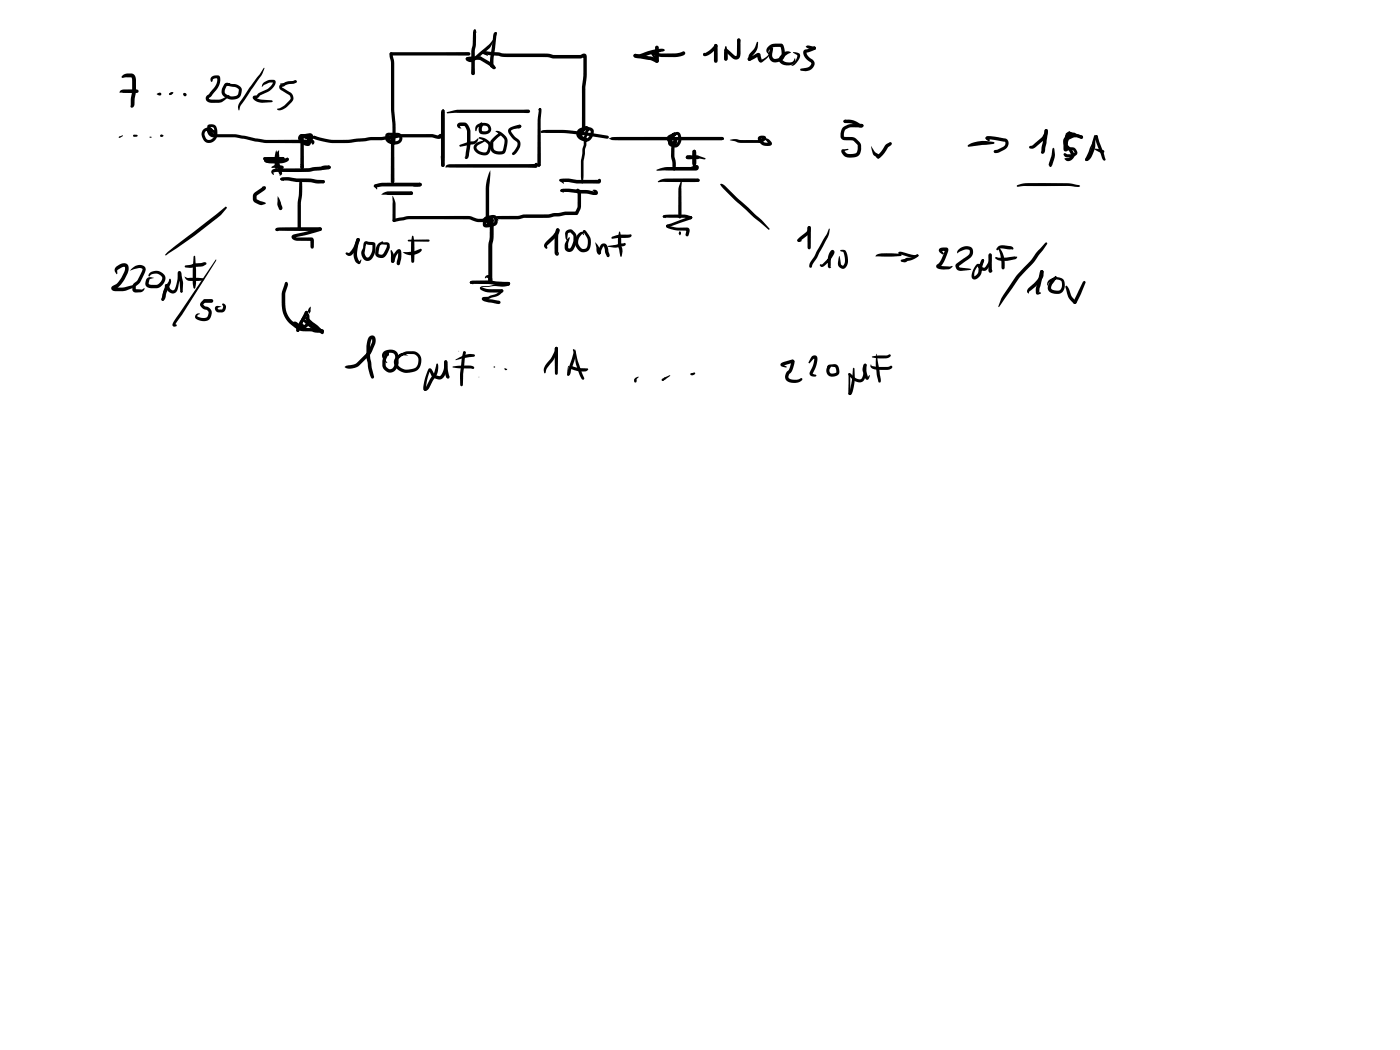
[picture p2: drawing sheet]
<svg xmlns="http://www.w3.org/2000/svg" width="285mm" height="214mm" viewBox="0 0 285 214" stroke-linecap="round" stroke-linejoin="round" font-family="sans-serif">
<g fill="#000">
<path d="M24.5 18.5l.6-.3h2.8l.2 .1 .1 .3-.1 .2-.2 .1h-3.5zM24.9 15.4a1.85 1.85 0 0 1 2.6 0l.2 .8v2.3l-.4 3a.42 .42 0 0 1-.3 .3 .42 .42 0 0 1-.5-.2l.4-3.1v-2.5l-.2-.3-1.8 .2-.2-.3zM31.9 19.1l.7-.3 .3 .4a.54 .54 0 0 1-1-.1zM43 15.7l.8-.3a.72 .72 0 0 1 .8 0 .72 .72 0 0 1 .3 .8 4.3 4.3 0 0 1-1.6 3l-.7 .8v.1l.5 .2h1.7l1.8-1 .1 .2a2.82 2.82 0 0 1-2.2 1.4h-1.4a.95 .95 0 0 1-1.2-.7 .95 .95 0 0 1 .7-1.1l1.3-1.6 .3-.9v-.8l.2 .1-1 .2-.3 .6-.3-.5zM45.8 17.1l.5-.3 1.2 .6h-1.3l-.4 .8a.89 .89 0 0 0 .8 1.3 1.49 1.49 0 0 0 1.9-.4l.1-.8-.3-.4-2.1-.5-.3 .1a.28 .28 0 0 1-.1-.4 .28 .28 0 0 1 .4-.1l.8 .1a2.21 2.21 0 0 1 2.2 .9l-.1 1.2a2.07 2.07 0 0 1-3.1 .7 1.56 1.56 0 0 1-.4-2.6zM53.7 16.8l1.3-.5a.82 .82 0 0 1 1.1 .4 2.85 2.85 0 0 1-2 2.2l-1.1 .5-.5 .5-.6 .1 .1-.2 .8 .4 2.6 .2 .2 .2-.2 .2-2 .1a1.89 1.89 0 0 1-2-1.1 .66 .66 0 0 1 .8-.4l.6-.5 1.4-.7a2.4 2.4 0 0 0 1.4-1.5l.1 .1-1 .1-1 .4-.4 .4 .1-.4zM57 17l3.2-.7a.35 .35 0 0 1 .1 .5 .35 .35 0 0 1-.4 .2l-2 .3-.8-.1zM57 17.3l1.4-.7 1.9-.2 .1 .2v.2l-.7 .2a2.39 2.39 0 0 0-2 .6l-.3 .1 1.5 1a1.32 1.32 0 0 1 .5 2.1l-1 1a2.27 2.27 0 0 1-1.7 .7l-.3-.3 1.3-.6 1.3-1.2a.67 .67 0 0 0-.1-1l-1.9-1.2-.2-.5zM79.4 10.7l16-.1 .3 .1 .1 .3-.1 .2-.3 .1h-15.8l-.2-.1zM94.9 11.8l.3-.2 .2 .1 .1 .4-.4 .2-.2-.1zM95 11.7l.6-.2h2.2l.3 .3-.3 .4-2.6 .1-.4-.3zM96.1 13.5l.2-.2 .2 .2 .2 1.4-.1 .3-.3 .1-.2-.1-.1-.3z"/>
<path d="M96.5 6.1a.23 .23 0 0 1 .2-.1 .23 .23 0 0 1 .2 .2v2.9l-.2 1.4v4.4l-.1 .3-.3 .1-.2-.1-.1-.3v-2.9a6.2 6.2 0 0 1 .2-2.7l.1-2.7zM96.5 6.1h.3l.2 .6-.4-.3zM97.5 11.6l.4-.1 2.3 1.4 .6 .6v.5h-.5l-.8-.8-1.9-1.1-.2-.3zM98.1 10.4h.4l3 .3 1.2 .2h8.7l1.4 .3h5.4h-.1l.9-.3a.6 .6 0 0 1 .5 .7 26 26 0 0 1-.3 6.1v8.8l-.1 .2-.3 .1-.2-.1-.1-.2v-8.8a25.4 25.4 0 0 0 .3-6.2l.2 .1-.9 .3h-5.5l-1.2-.3h-8.8l-4.3-.6-.2-.1zM98.1 10.4h.4l.8 .9-1.1-.4-.2-.2zM99.9 12.4l.2-.1 .2 .1 .1 1-.3 .4-.3-.4zM100.3 13.3l.1-.2 .2 .1 .3 .5-.1 .3h-.4zM94.9 11.8l.2-.1 .4 .2 .3 .1 .5-.2 3.2-2.7 1.2-1.3a5.4 5.4 0 0 1-2.6 3.3l-1.4 1.2a1.19 1.19 0 0 1-1.9-.3zM100.8 6.6h.2l.1 .3-.3 .1zM100.8 6.6l.3 .1-.1 .8zM100.6 6.7l.3-.2 .3 .3-.2 .2h.1l-.6 5.8a.78 .78 0 0 1-.4 1 .78 .78 0 0 1-.3-1l.6-5.6zM129.1 11.1l.4-.1 3.1 .5 1.3 .6 .2 .3-.1 .3-.3 .1-1.3-.6-3.1-.5-.2-.1z"/>
<path d="M132.6 10.5h.3a10.2 10.2 0 0 0 4.6 .4l1.2-.3a.57 .57 0 0 1 .8 .2 1.44 1.44 0 0 1-1.5 .8h-.5a8.3 8.3 0 0 1-4.7-.5l-.3-.3zM133.5 9.4l.2-.1 .4 .3v2.8l-.1 .3-.3 .1-.2-.1-.1-.3zM132.5 10.6h.2l.3 .2 .9 1.2 .2 .3-.1 .2-.3 .1-.3-.1-.9-1.6zM133.5 9.4h.5l.1 .3v2.6l-.4 .3-.2-.1-.1-.2zM134.9 10.1l.3-.1 .1 .3-.4 .1zM134.9 10h.3v.4h-.3zM129.1 11.1l.2-.1 .4 .1-.2-.1 .6 .1a12.2 12.2 0 0 1 5-1.1l.2 .2-.2 .2-2.7 .7-2.1 .7-1.2-.1-.1-.4zM143.2 11l.4-.1h-.1l1-.7 .9-.9 .1-.3 .2-.1a.59 .59 0 0 1 .4 .6 .59 .59 0 0 1-.4 .5 2.73 2.73 0 0 1-2.4 1.4l-.2-.3zM143.2 10.8h.4v.5l-.2 .1-.3-.2zM145.5 9h.5l.1 .3v3.1l-.1 .3-.3 .1-.2-.1-.1-.3zM147.5 10.1l.3-.2 .3 .3v1.8l-.3 .4-.4-.4zM147.6 10h.5l1.4 1.2 .4 .2 .2-3.2 .3-.4 .4 .4v2.7a.97 .97 0 0 1-1 1.2l-.6-.2-1.5-1.4h.1l-.2-.1z"/>
<path d="M147.6 9.5l.2-.1a4.7 4.7 0 0 1 .2 2.9l-.2 .1a.72 .72 0 0 1-.4-1zM150.2 7.9l.2-.1 .4 .4-.2 .6-.2 .2-.2-.2-.1-.6zM152.3 11.8l1.8-.9a.59 .59 0 0 1 .7 0 .59 .59 0 0 1 .1 .7l.2 .5h-.1l.8-.4a2.29 2.29 0 0 0 1-1.4l.2-.6 .4 .1v.2l-.6 .9a3.4 3.4 0 0 1-2 1.8l-.4-.4-.2-1 .2 .2-1.7 .9-.4-.1zM154.1 8.6l.1-.1 .2 .1-.3 1.6-.9 1.2-.3 .8-.3 .2-.3-.1-.1-.3 .3-.8 1.1-1.4zM156.5 9.4a1.82 1.82 0 0 1 1.4-.5h1.1a.85 .85 0 0 1 .7 .8 2.25 2.25 0 0 1-.3 2.4 1.71 1.71 0 0 1-2.7 0l-.2-1.1a1.38 1.38 0 0 1 .6-1.4l.3 .3-.1 .9a.86 .86 0 0 0 .4 1.2 1.13 1.13 0 0 0 1.4-.9l-.2-1.6h.1l-1.4 .1-.5 .2-.6 .5 .1 .7a.82 .82 0 0 1-.3-1.4zM159.1 11.2a1.26 1.26 0 0 1 1.9-.5 3.3 3.3 0 0 0-1.7 1.4v.1a1.62 1.62 0 0 0 1.6 .5 1.01 1.01 0 0 0 .9-.8 1.01 1.01 0 0 1-1 1.4 1.66 1.66 0 0 1-2.3-1.3zM161.5 10.6h.5a.79 .79 0 0 1 .9 .5 .79 .79 0 0 1-.2 .9 2.48 2.48 0 0 1-1.3 1.4h-.2v-.2l.7-.7 .4-1.1zM164 9.5l.5-.2 1 .2a.41 .41 0 0 1 .5 .1 .41 .41 0 0 1 0 .4l-.8 .1zM163.7 10.2l2.1-.7 .3 .3a2.09 2.09 0 0 1-1.8 .9l-.1-.1a1.62 1.62 0 0 0 .9 1.3l.3 .2a1.31 1.31 0 0 1 .4 1.4 1.31 1.31 0 0 1-1.2 .9l-.6 .1-.9-.1-.2-.2 .2-.2 1.1-.2 .6-.3a.49 .49 0 0 0 .2-.8 1.94 1.94 0 0 1-1.3-2.5zM27.1 27.5l.8-.1 .2 .2-.2 .2-.6 .1-.2-.3zM42.3 25.5a1.39 1.39 0 0 1 1.9 .5 1.39 1.39 0 0 1-.6 1.9 1.16 1.16 0 0 1-1.2-.5 1.16 1.16 0 0 1 .1-1.4l.6 .1-.3 .3v.4l.2 .3 .4 .2a.58 .58 0 0 0 .2-.9l-.1-.4-.8-.1 .1-.1v.6a1.38 1.38 0 0 0 1.6 .9h.4a13.5 13.5 0 0 1 4.7 .3l4.7 .9 9.4-.1a.47 .47 0 0 1 .4 .5 .47 .47 0 0 1-.4 .5l-.1-.4 .1 .2-9.6-.1-4.7-.9a13.6 13.6 0 0 0-4.9-.2 1.88 1.88 0 0 1-2.2-2.4zM41.4 26.4a1.35 1.35 0 0 1 1.8-.2l.2 .3-.7-.1-.4 .2a.78 .78 0 0 0-.5 1.2 .99 .99 0 0 0 1.1 .6 .99 .99 0 0 0 .8-1.1l-.1-.2a1.8 1.8 0 0 1-1.5-.5l.3-.3 .4 .1a1.15 1.15 0 0 1 1.4 .7 1.62 1.62 0 0 1-.8 1.8 1.62 1.62 0 0 1-2-.4l-.4-1.2z"/>
<path d="M53.7 13.8l.1 .1-.6 1.5-4.2 6.1-.3 .9h-.1l-.1-.7 .2-.7zM51.8 39.2l1.7-1.2 .1 .3 .2 .1-.3-.1a.38 .38 0 0 1 .2-.4 .38 .38 0 0 1 .5 .3 .38 .38 0 0 1-.2 .4l-1.7 1.2-.1 .7 1.8 .7 .1 .2-.8 .4-1.3-.5a1.35 1.35 0 0 1-.2-2.1zM53.7 32.1l3.9-.1 .3 .1v.2l-.1 .3-.2 .1-3.7-.1-.2-.1zM53.8 32.5h3.3l1.4-.4a.54 .54 0 0 1 .2 .7 .54 .54 0 0 1-.6 .3l-1 .2h-1.2a3.2 3.2 0 0 1-2-.3l-.2-.3zM53.7 32.1h.4l.5 .9-.9-.5zM55.3 33.9l.6-.3 .7-.1 1.1 .3 .1 .3a.84 .84 0 0 1-1.4 .1h-1l-.2-.1zM55.4 34.6l1-.3 6.5-.1 3.3-.5h.8l.3 .4-.1 .2-.3 .2-4 .5-7.2 .1v.5l-.5-.5zM56.2 30.6a7.7 7.7 0 0 1 .3 3.7h-.5l-.1-.8a6.6 6.6 0 0 1 .3-2.9zM56.5 39.9l.9 2.1a.46 .46 0 0 1 0 .6 .46 .46 0 0 1-.5 .1 3.5 3.5 0 0 1-.4-2.1zM56.6 30.8l.2-.2v.3a11.8 11.8 0 0 0 .6 4.5v.1a.3 .3 0 0 1-.4 .2 .3 .3 0 0 1-.2-.3 5.9 5.9 0 0 1-.2-4.6zM57.2 36.3h.3l.1 .2-.3 .2-.2-.2zM57.2 36.3l.4-.2h1.3a15 15 0 0 0 4.3 .3l2.6 .3 .3 .3-.3 .3-1.3 .1a10.2 10.2 0 0 0-3.6-.3l-3.6-.4-.2-.2z"/>
<path d="M57.2 36.3h.3l.3 .4-.1 .1-.5-.1zM57.3 32.1l.3-.1 .3 .1-.1 .5-.2 .1-.3-.1zM53.8 32.5l.4-.1a4 4 0 0 0 3.1-.3l.3-.1 .2 .1 .1 .2a2.68 2.68 0 0 1-2.8 .9 1.33 1.33 0 0 1-1.4-.5zM58.3 32.2h.4v.4l-.6 .1zM61.2 33.4h.3a.57 .57 0 0 1 .4 .5 .57 .57 0 0 1-.4 .5l-.2-.1-.2-.2 .2-.4zM61.1 36.8l.3-.1 .4 .3h-.4l.1 .1v1.1l-.2 3.1v5.3l-.4 .3-.3-.3v-5.3zM61.3 27.4h.5v.2l.1 6.5-.1 .2-.3 .1-.2-.1-.2-.2zM63 27.6l.3 .3-.3 .3-.3-.3zM61 27.5l.4-.2 1 .3a.56 .56 0 0 1 .8 .5l-.8 .2-1.1-.3h.2l-.1 .1 .4 .4h.9l.3-.2 .2-.4-.1-.1-1.1 .2a.43 .43 0 0 0-.4 .6l1 .5a.69 .69 0 0 0-.4-.9l-.8-.2-.2-.4 .3-.3 .9 .2a1.3 1.3 0 0 1 .5 2.2 1.91 1.91 0 0 1-2-1.1 1.05 1.05 0 0 1 1-1.3l1-.2a.93 .93 0 0 1 .9 .7 .93 .93 0 0 1-.4 1.1l-.5 .2-1 .1a1.02 1.02 0 0 1-1.1-.6 1.02 1.02 0 0 1 .2-1.1zM63.8 27.7h.3a15.6 15.6 0 0 0 8.3 .5l3.1-.3h2.3l3.6-.6h5a5.1 5.1 0 0 1 2.6 .2l.4 .1-.2 .2 .3-.5a.52 .52 0 0 1 .6 0 .52 .52 0 0 1 .2 .6l-.6 .1 .3-.2-.2 .3-.3 .2-.7-.1a4.4 4.4 0 0 0-2.4-.2h-5.1l-3.5 .5-2.6 .1a28.4 28.4 0 0 1-8.8 .4 5.8 5.8 0 0 1-2.6-.8zM63.9 27.7h.3l.7 .5-.2 .2-.9-.3-.1-.2zM65.5 34.5l1.5-.8 .2 .1 .1 .3-.3 .3-1.4 .2z"/>
<path d="M76.2 37.7l.4-.2a9.9 9.9 0 0 1 4-.3h4.9l.3 .1 .1 .3-.1 .3-.3 .1h-7.5l-1.6 .2-.2-.1zM76.2 37.6l.2-.1 .3 .2 .1 .8-.7-.5zM77.6 39.6a2.71 2.71 0 0 1 2.3-.6h3.8l.3 .1 .1 .2-.1 .3-.5 .1zM80.3 27.2l.2-.1 .3 .2a.4 .4 0 0 1-.1 .4 .4 .4 0 0 1-.5 .1l-.3-.2 .4-.2-.1 .2zM79.9 39.9a4.3 4.3 0 0 1 .6 3l.1 2-.4 .3-.3-.3zM79.4 10.7l.2-.1 .4 .4 .3 1.7v1.9a94.2 94.2 0 0 0 .3 11.9l-.1 2.7-.2 .2-.2-.1-.1-.6-.1-3.3-.3-2.9v-9.8l-.3-1.2zM79.7 27.4h.5l.1 .2v9.4l-.1 .3-.3 .1-.2-.1-.1-.3zM80.3 29.1l.2 .2-.2 .1-.1-.2zM80.3 27.2h.4l.1 .2-.1 .3h-.4l-.1-.3zM78.6 27.2l.5-.2h1.4a1.03 1.03 0 0 1 1.4 .8 1.42 1.42 0 0 1-.5 1.4 1.42 1.42 0 0 1-1.5 .2 .89 .89 0 0 1-1-.4 .89 .89 0 0 1 0-1l1-.5a.43 .43 0 0 1 .5-.4 .43 .43 0 0 1 .3 .6l-1.3 .8a1.58 1.58 0 0 0 1.8-.1l.1-.4-.2-.3h-2v.6l.5 .2 .1-1.1h.5v.5a1.04 1.04 0 0 1-.2 1.1 1.15 1.15 0 0 1-1.3-.2 1.15 1.15 0 0 1-.3-1.3zM80.2 29.2l.3-.1-.1 .3zM83.1 39.4l.6-.4 .3 .1 .1 .2-.3 .4-.6-.1-.2-.1z"/>
<path d="M84.1 37.8l1.3-.6 .4 .1 .1 .3-.3 .3-1.2 .1zM89.8 31.7l.3 .2 .4 1.7-.1 .3-.2 .1-.4-.2zM89.4 27.6l.7-.3 .3 .3-.2 .3-.8 .1-.2-.2zM90.1 22.3l.3 .1 .1 .1-.2 .3h-.3l-.1-.2zM89.8 27.4l.2-.1 .3 .1v.5l-.2 .1-.4-.2zM90 22.4l.2-.1 .2 .1 .2 .4v10.6l-.2 .5-.2 .1-.3-.1-.1-.5v-10.6zM90 22.4h.4l.1 .6-.4-.2-.1-.3zM90.8 33.7l.7-.3h17.5l-.2 .2 .1-.4a.47 .47 0 0 1 .6 .3 .47 .47 0 0 1-.1 .5l-.4 .2-18.2-.1zM91 22.8l1.5-.3a21.7 21.7 0 0 1 5.2-.2h9.9l.2 .1 .1 .3-.1 .2-.2 .1h-14.8l-1.7 .1-.2-.1zM93.6 29.5l1.9-.6a2.24 2.24 0 0 0 1.9-.7 1.49 1.49 0 0 1-1.8 1.3l-1.9 .4-.2-.2zM93.2 25.2l.3-.2a1.62 1.62 0 0 1 2.3 1.5v.2a19.7 19.7 0 0 1-.4 5.2 .41 .41 0 0 1-.3 .5 .41 .41 0 0 1-.5-.4h.3l-.2-.1 .1-.4a18.1 18.1 0 0 0 .3-4.8l-.6-1.1h-.8v.2l.3 .4-.8-.3a.52 .52 0 0 1 0-.7zM97.8 25h.4v.4h-.3z"/>
<path d="M97.9 25.1l.1-.1 .3 .1-.2 .9-.3-.7zM97 25.5a1.79 1.79 0 0 1 2.9 .4 1.21 1.21 0 0 1-.3 1.2 1.21 1.21 0 0 1-1.3 .3 .97 .97 0 0 1-.8-1.5l.2-.8 .3-.1h.2l-.1 1.7h.7a.6 .6 0 0 0 .6-.6 .6 .6 0 0 0-.7-.5l-1 .1a.89 .89 0 0 0-.7 .9l-.1 .1-.1-.1v-.3zM97.5 28.1l.1-.2a2.95 2.95 0 0 1 2.3 1.3 1.77 1.77 0 0 1-1.3 2.4 1.88 1.88 0 0 1-2.1-1.9l.3-.4 .4-.3 1.7-.5-1.3 .9a.71 .71 0 0 0-.6 .7 .71 .71 0 0 0 .7 .7l.7 .2h.6l.3-.6 .1-.8-.3-.5zM99.8 34.7a78.6 78.6 0 0 0-.2 10.2l.5 .8a.57 .57 0 0 1-.6 .2 .57 .57 0 0 1-.5-.4l-.1-.5v-4a12.5 12.5 0 0 1 .9-6.3zM100.9 26.7h.2a1.65 1.65 0 0 1 1.3 .5l.7 .7 .2 .6-.3 2.3a1.74 1.74 0 0 1-2.5 .4l-.4-.4a2.78 2.78 0 0 1-.2-2.1l.1-.2a2.35 2.35 0 0 1 1.9-1.3l.3 .1-1.8 1.7 .1 1.1a1.15 1.15 0 0 0 1.6 .7l.2-.1 .2-.4 .2-1.8-.2-.4zM104.2 26.2l1.6-.8 .3 .3-.1 .3-.4 .2zM105.6 25.5l.2-.1 .3 .2v.3l-.3 .1-.2-.2zM103.7 26.1l1.7-.6 .4-.1 .3 .1-.1 .4-1.3 .4-.7 .3 .8 1.2 1 .8 .2 .5a2.7 2.7 0 0 1-1.1 2.2v.1a.37 .37 0 0 1-.7-.1l.5-.5a2.19 2.19 0 0 0 .7-1.6l-.2-.3-.8-.7-.9-1.2a.74 .74 0 0 1 .2-.9zM109.4 33.3l.2-.1 .3 .2 .1 .2-.1 .2-.3 .1-.2-.4zM109.8 22.1l.1-.1 .3 .2-.4 .3-.2-.1zM109.6 33.3l.4 .1 .1 .2-.2 .3-.4-.1-.1-.2zM109.8 22h.2l.2 .2-.1 .2h-.2l-.2-.2z"/>
<path d="M110.1 26.8l.2-.2 .2 .2-.2 .2zM110.2 26.6h.1a17.9 17.9 0 0 1 5.1-.1l8.3 1.1 .3 .3-.1 .3h-.3a56.3 56.3 0 0 0-13-1.2h-.3l-.2-.2zM109.8 22l.4 .1v.5l-.1 1.9v9l-.4 .4-.3-.3v-2.5l.1-6.6zM110.1 26.9l.3-.2 .2 .4zM114 36.5l1.7-.1 1.8 .2h4.4l-.2 .2 .1-.3a.44 .44 0 0 1 .5 .2 .44 .44 0 0 1-.1 .5l-.3 .2h-4.5l-1.6-.3-1.6-.1-.2-.1zM114.2 38.6a2.63 2.63 0 0 1 1.9-.2l5.2 .6-.3 .3v-.3l-.3-.2a.57 .57 0 0 1 .9 .1 .57 .57 0 0 1-.3 .8l-1.8-.3-5.1-.3-.3-.3zM114.2 38.6l.4 .1 .3 .3-.2 .2-.4-.1-.2-.2zM114 36.5h.3l.5 .9-.8-.5zM117.7 26.4l1.4-.7a.67 .67 0 0 1 .8 .3 .67 .67 0 0 1-.2 .9l-.3 1.3a4.2 4.2 0 0 1-.3 2.3v.8a20.1 20.1 0 0 0-.3 5l-.3 1.1a18.1 18.1 0 0 1 .1-6.5v-.7a4.4 4.4 0 0 0 .3-2.3l.3-1.2 .2-.4-.6 .2a.78 .78 0 0 0-.8 .8v.1a1.39 1.39 0 0 0 1.4 .8l.7-.6 .1-.9-.5-.2-.6 .1-.4 .7a.42 .42 0 0 0-.1 .5 .42 .42 0 0 0 .5 .1l.2 .1a.48 .48 0 0 1-.2 .5 .48 .48 0 0 1-.6-.1 .95 .95 0 0 1-.4-1.4l.5-.9 1.2-.2a1.01 1.01 0 0 1 1 1.4l-.1 .4a1.75 1.75 0 0 1-1.8 1.1 1.75 1.75 0 0 1-1.6-1.5zM124 28.2l.1-.1a3.1 3.1 0 0 1 2.1-.2h20.9l.3 .3-.3 .4h-20.9a3.2 3.2 0 0 1-2.2-.3zM133.7 34.6a7.3 7.3 0 0 1 3.9-.6h4l.1 .2-1.4 .1v-.2l1.2-.5a.58 .58 0 0 1 .8 .6 .58 .58 0 0 1-.8 .5l-7.8 .1zM133.9 36.9a3.4 3.4 0 0 1 2.5-.5h5.7l.4 .3-.4 .3-.7 .1h-7.4z"/>
<path d="M136.9 27.2l.4-.2 .2 .1 .1 .2-.6 .7zM137.2 34l.4 .4-.3 .3-.4-.3zM136 27.6l.9-.4a1.11 1.11 0 0 1 1.6 0 1.88 1.88 0 0 1-1 2.8 1.13 1.13 0 0 1-1.4-1.3l.9-1.6 .3-.1 .2 .1 .1 .4-.8 1.2v.4a.77 .77 0 0 0 .9 .2 .77 .77 0 0 0 .4-.9l-.2-.9-1.5 .7 .3 .4 .5 .2v-.5l.3-.3 .3 .2 .1 .6a1.01 1.01 0 0 1-.9 .6 1.01 1.01 0 0 1-.9-.4 .93 .93 0 0 1-.1-1.4zM137.3 28.1l.2-.1 .3 .1v.4a6.1 6.1 0 0 0-.5 3.4l.3 1v1.5l-.3 .3-.4-.3-.1-1.6a5.3 5.3 0 0 1-.1-2.6zM138.6 36.9l.2 .1-.1 1.3 .1 5.2-.1 .7-.3 .3-.3-.3v-5.6zM139.7 31.8l2.4-.2 .3 .2 .1 .2-.1 .3-.3 .1h-2.1l-.3-.1-.1-.3zM141.1 30.6l.3-.1 .2 .1 .1 .3-.3 .8-.4-.8zM139.7 31.8l.3-.2a1.24 1.24 0 0 1 1.4 .7l-.6-.1-.2 .2h-.6l-.3-.1-.1-.3zM141.4 31.6l2.1 .6 .2 .1-.2 .2a4 4 0 0 1-2.2-.7zM141.1 30.6l.3-.1 .2 .1a7 7 0 0 1 0 3.3h-.5a3.8 3.8 0 0 1-.2-2.3zM140.6 36.7l1.5-.3 .4 .3-.4 .3zM146.6 37.6a.69 .69 0 0 1 1.1 .3l2.6 2.6 4.8 4.3 1.6 1.8-.2 .2-3.1-2.6-3.9-3.6-2.3-2.3z"/>
<path d="M146.9 28h.4v.4h-.6zM148.6 28.5l1.1-.2 1.2 .2h3.4h.5l.6-.4 .1 .2h-.6v-.1a1.14 1.14 0 0 0 1.1 .8h.6l-.1 .3-.6-.7-.7-.4 .5-.1a1.67 1.67 0 0 1 1.4 .9 .58 .58 0 0 1-.1 .7 .58 .58 0 0 1-.7 0 1.69 1.69 0 0 1-1.9-1.8 1.07 1.07 0 0 1 1.6 .2 1.37 1.37 0 0 1-1.3 1h-2.3a4.4 4.4 0 0 1-2.5-.2zM171.8 24.5l1-.1 .9 .1 1.4 .7 .6 .1 .1 .3a.77 .77 0 0 1-1 .3l-1.3-.7-1.7-.2zM171.8 24.5l.4-.1 .4 .6h-.7l-.2-.3zM171.7 25.9l.9-.5 .6-.1 2.3-.1 .2 .1 .1 .3-.1 .2-.2 .2-2.3-.1-.8 .3a1.29 1.29 0 0 0-.6 1.6l2 .2 1.3 1 .2 .5v.8l-.1 .8-.3 .5a2.84 2.84 0 0 1-2.5 .4l-.6-.3a.79 .79 0 0 1-.3-1.3l1.1-.1 .2 .1-.1 .1-1 .3 .2-.1 .4 .5 .4 .1h1.3l.5-.4 .1-1.3-.1-.3-.9-.7h-1.4a1.01 1.01 0 0 1-1-1.5l.1-.7zM177.3 29.7l.9 1.3 .9 .6-.1 .6h-.4l-.2-.3-.6-.4zM180.3 29.5l1-.6 .2 .1a.83 .83 0 0 1-.6 .9l-.9 1.4a1.89 1.89 0 0 1-1.2 1l-.2-.1-.2-.3 .2-.2 .8-.9zM178.5 31.6l.3-.1 .2 .1 .2 .3-.1 .3-.3 .1-.2-.1-.2-.3zM197.1 29.5a6.7 6.7 0 0 1 3.7-.8l1.5 .2 .2 .2-.2 .2-5.1 .6-.2-.2zM200.7 28l.3-.2 .2 .1v.3l-.2 .2-.3-.1zM200.8 27.8h.1a8.1 8.1 0 0 1 3.6 .4 1.21 1.21 0 0 1 .9 1.2 1.21 1.21 0 0 1-.9 1.1l-1.1 .5a.82 .82 0 0 1-1.1-.1l.1-.3 .7-.2 1.1-.5a.59 .59 0 0 0 .5-.4 .59 .59 0 0 0-.2-.6l-3.5-.5-.3-.3zM200.7 27.9l.3-.1 .2 .2 .3 .5v.2l-.2 .1-.5-.4-.1-.3z"/>
<path d="M207.1 37.7l1.1-.3 1-.1h8.1l2.4 .4 .2 .2-.2 .2-2.4-.2h-8.8l-1.3 .1-.2-.1zM212.8 26.4a.51 .51 0 0 1 .5 .2 .51 .51 0 0 1 0 .6l-.1 .3a2.73 2.73 0 0 1-1.1 1.4l-1.4 1.2a.83 .83 0 0 1-1.2-.1l.1-.2 .7-.2 1.8-1.7 .5-.8zM212.8 26.4h.4l.2 .5-.6 3.9a.52 .52 0 0 1-.8 .4l-.1-.2 .2-1.1zM214.3 30.3l.2-.2 .2 .2 .1 1.4-.7 2.2a.55 .55 0 0 1-.6-.3 .55 .55 0 0 1 .1-.6l.5-1.2zM217 29.3h.2l.2 .7-.1 .4-.2 .1-.3-.3zM217 27.5l.4-.2a4.6 4.6 0 0 1 2.8 .3h-.1l.3 .1 .1 .2-.3 .4-1-.3h-1.9l.1-.2v1.5l-.3 .3-.3-.3v-1.5zM217 27.2l.7-.4 .8 .2a.49 .49 0 0 1 .6 .4 .49 .49 0 0 1-.5 .6l-1.5 .5 .2 .9a4.4 4.4 0 0 1 1.5 2.1 1.36 1.36 0 0 1-1.6 1.3l-.5-.5 .9-.2 .5-.5-.4-.8-.5-.6a1.53 1.53 0 0 1-.4-2.2l.7-.2 1-.5-.1 .2 .2 .2-.9-.3-.6 .1-.2-.2zM216.9 27.8l.2-.1 .2 .1-.2 .4zM216.9 27.8l.2-.1a1.72 1.72 0 0 1 .3 1.6h-.3l.3 .1-.3 .2-.2-.1-.1-.3 .3 .1h-.3zM217.6 26.7l.2 .1-.1 .9-.3 1.3v1.2l-.1 .2h-.4a2.73 2.73 0 0 1 .4-2.5zM217.2 27.3l.3-.2h1l1.9 .6 .1 .2-.3 .3-1.8-.6-.9 .1-.4 .9v1.8l-.1-.1 .5-.3 1.3 .1a.98 .98 0 0 1 .5 1.1 .98 .98 0 0 1-1 .8h-1.2a.61 .61 0 0 1-.5-.8h.2l.5 .2h.7l.8-.3-.3-.5h-1a.52 .52 0 0 1-.7 .2 .52 .52 0 0 1-.3-.6l.1-1.7zM223.1 27.6h.3l.1 .2-1.2 2.1-.8 2.6-.3 .3-.2-.2v-.3z"/>
<path d="M221 32.3h.3l.2 .2-.1 .2-.3 .1-.2-.3zM222.7 30.3h.9a1.41 1.41 0 0 1 1.3 .6 .67 .67 0 0 1-1.1 .1zM222.8 27.6l.1-.1 .2 .1-.1 1.4a4 4 0 0 1-1.7 3.8l-.3-.1-.1-.2 .2-.3a5.8 5.8 0 0 0 1.3-3.3zM223.1 27.6l.2-.1 .2 .3-.1 .1-.2 .1-.2-.2zM223.1 27.6a.43 .43 0 0 1 .5 .4l1.2 3.3 .3 1.2-.1 .1-.2 .1-.3-.2-.6-1.7a7.4 7.4 0 0 1-.9-3zM23.6 54.3a1.84 1.84 0 0 1 2.2-.6 1.55 1.55 0 0 1 .1 2.1 4.7 4.7 0 0 1-2.6 3v-.3l.2 .1a8.3 8.3 0 0 0 3.4-.5l.2-.1 .2 .2-.5 .5a5.9 5.9 0 0 1-3.6 .5h-.2a.53 .53 0 0 1-.4-.5 .53 .53 0 0 1 .4-.5 4.9 4.9 0 0 0 2.4-3.8h-.4l-1.1 .6-.1 .8-.5-.8zM26.8 54.7a1.73 1.73 0 0 1 2.8-.1v.6l-.4 1-.7 1.3-.8 .8-.1 .6 1.2 .1 .5-.3a.73 .73 0 0 1-.7 .8l-1 .1a.66 .66 0 0 1-.7-.7l.1-.9 1-.9 1-2.3a.58 .58 0 0 0-.9-.2l-1.7 .5zM30.5 55.6a1.94 1.94 0 0 1 3.2 1.2 2.3 2.3 0 0 1-1.9 1.9h-.9a1.14 1.14 0 0 1-1.3-1 1.14 1.14 0 0 1 1.2-1.3l.6 .2-.6 .1a.99 .99 0 0 0-.5 1.1l.5 .2h1a1.7 1.7 0 0 0 1.2-1.4 1.42 1.42 0 0 0-1.2-.9l-1 .2-.4 .4a.53 .53 0 0 1 .1-.7zM34.4 56.9l.2-.2a1.06 1.06 0 0 1 0 1.3l-.8 2a1.31 1.31 0 0 1-.7 1.3 .6 .6 0 0 1 0-1l.2-1zM36.9 59l.3 .3-.3 .3-.2-.3zM37.5 56.3l.7 .3 3.1 .1 .3 .2-.1 .1a6.1 6.1 0 0 1-3.3 .1zM37.7 54.1l3.9-.7 .4 .1v.2v.2l-.7 .3-2.2 .3h-1.4z"/>
<path d="M39.6 52l.1 .2 .2 3.9a4.6 4.6 0 0 1-.3 2.7 4.6 4.6 0 0 1-.4-2.7l.2-3.9zM34.1 51.3l11.8-9.2h.1l.2 .2v.1a10.8 10.8 0 0 1-2.8 2.7 110.3 110.3 0 0 1-9.6 6.9l-.2-.1zM56.2 46.5l.8-.2h8.2l.3 .1 .1 .3-.2 .2-.2 .1h-8.7l.1-.1-.2 .1-.3-.3zM56.2 46.5h.4l.2 .4-.6 .1zM58.1 57.5h.4v.1l-.2 .5-.2-.5zM58.1 57.5a.53 .53 0 0 1 .6 .3 .53 .53 0 0 1-.2 .6 7.7 7.7 0 0 0-.3 4.7 4.6 4.6 0 0 0 2.2 2.9l1.4 .6a.54 .54 0 0 1-.3 .6 .54 .54 0 0 1-.7-.1l-.7-.4a5.6 5.6 0 0 1-2.8-5.1 6.4 6.4 0 0 1 .6-3.6zM59.5 47.9l5.7-1.6 .2 .1 .2 .3-.3 .3-5.4 1.4 .1-.2 .5 .2 2.9-.1a.61 .61 0 0 1 .5 .7v1.3l-.3 .3-.4-.3v-1.4l.2 .1h-2.9l-.6-.1a.66 .66 0 0 1-.4-1zM72.7 48.6l.2-.1a.44 .44 0 0 1 .3 .6 4.7 4.7 0 0 1-2 3 .69 .69 0 0 1-.8-.6h.7l.4-.5 .6-.9zM72.6 48.6l.3-.1 .3 .3-.2 1a4.2 4.2 0 0 0 0 3.1l.3 .4-.2 .1 .4-.5h.1l-.4 .9a1.83 1.83 0 0 1-1.2-2.3l.3-1.9zM74.2 49.3l.4-.2 1.6 .3a3.1 3.1 0 0 1 .1 2.1 1.66 1.66 0 0 1-1.7 1.6 1.8 1.8 0 0 1-.5-2.9l.3-.4-.1 1.4a.81 .81 0 0 0 .7 1.2 3 3 0 0 0 .8-2.7l.1 .2-.9-.1-.4-.2-.5 .8-.1-.4zM77 49.6l.8-.5 .2 .2-.7 .8-.2 1.6a.69 .69 0 0 0 1.1-.2l.6-1.2v-.4l-1.1-.1-.5 .2a.51 .51 0 0 1 .5-.6l1.1-.1 .5 .3a2.48 2.48 0 0 1-.8 2.5 1.17 1.17 0 0 1-1.4 .4 1.17 1.17 0 0 1-.7-1.3l.2-1zM80.8 50.9l.2-.1a.47 .47 0 0 1 .5 0 .47 .47 0 0 1 .2 .5v1.5l-.3 1.1-.3 .1-.2-.1-.1-.3 .2-1.4v-1l.3 .1-.6 .8-.5 1.3-.2 .1-.4-.3 .4-1.2z"/>
<path d="M79.5 51l.1-.1 .2 .1a3.1 3.1 0 0 1 .5 2.1v-.1l-.1 .4-.2 .1-.4-.3zM80 44.7l.2-.1a16.8 16.8 0 0 1 5.2-.6h10.1l1.8 .5h1.2a.47 .47 0 0 1 .5-.3 .47 .47 0 0 1 .3 .6l-.9 .4a3.9 3.9 0 0 1-2.6-.5l-10.4-.1a15.6 15.6 0 0 0-5.1 .6l-.3-.1zM82 51.3a6.3 6.3 0 0 0 3.6-.7l.2 .1a.97 .97 0 0 1-1 1 2.59 2.59 0 0 1-2.8-.4zM83.2 48.8h4l.3 .2-.3 .2h-4l-.2-.2zM83.9 48.1l.1-.1 .2 .1 .2 1.3-.1 3.8-.3 .3-.3-.3v-1.1v-2.7zM95.7 57.4l.2-.2 .2 .1 .1 .3-.3 .2-.2-.1zM95.8 57.3l.2-.1a32.1 32.1 0 0 1 6.7 .2h.9l.3 .4-.1 .2-1.2 .1-3-.3h-3.4l-.5-.1zM95.7 57.3h.2l.5 .5-.1 .1-.5-.2-.1-.1zM99.2 44.4l.2 .2-.2 .2-.2-.2zM98.9 56.2a.82 .82 0 0 1 1-.1 .82 .82 0 0 1 .3 .9 .51 .51 0 0 1-.1 .6 .51 .51 0 0 1-.6 0l-.1-.9-.3-.2-.4 .2zM98.6 44.3l1.6-.5a1.19 1.19 0 0 1 1.1 .8 1.19 1.19 0 0 1-.3 1.3l-1.6 .4a.86 .86 0 0 1-1-.2 .86 .86 0 0 1-.1-1 .92 .92 0 0 1 1.4-.6 .92 .92 0 0 1 .1 1.5l-.4-.3 .2-.3-.1 .1-.1-.4h-.4v.7l-.1-.2 1.6-.3 .1-.2-.1-.6-1.4 .3-.2 .5a.45 .45 0 0 1-.5-.2 .45 .45 0 0 1 0-.6zM99.9 44.3l.2-.1 .3 .1 .1 .3-.1 4.3a8.9 8.9 0 0 0-.2 3.4v5.1h-.4h.4l-.1 .2-.3 .2-.3-.2-.1-.2h.4h-.4v-3.9a14.9 14.9 0 0 1 .2-4.7z"/>
<path d="M99.9 44.3l.2-.1 .3 .1 .3 .9-.8-.3-.2-.3zM100.8 44.1a2.6 2.6 0 0 1 1.9-.1h2.7l1.2-.3 5-.1 3.5-.5h2.3l.2 .1 .1 .2-.1 .3-.2 .1h-2.2l-3.6 .6h-4.9l-1.2 .3-4.3-.1v-.2l.4 .5-.7-.2a.35 .35 0 0 1-.1-.6zM98.2 60.6l1.2-.2 1.5-.5 .5-.3 .5-.6h.5v.5l-1.1 .8-1.8 .6-1 .1 .1-.3 3 .5 .3 .4-.1 .2-.7 .1-2.4-.5a.53 .53 0 0 1-.5-.8zM97.8 58.4l.4-.1 1.2-.1 1.5-.3 1.9-.2 .7-.3 .3 .1 .1 .3a1.74 1.74 0 0 1-1.7 .6 7.5 7.5 0 0 0-3.1 0l-1.1 .2 1.5 .3h2.7l.3 .3-.3 .4h-1a4.5 4.5 0 0 1-3.4-.7l-.1-.3zM113.3 46.6l.3-.1 .3 .2-.1 .7-.7 1-1.8 1.6 .1 .6a.71 .71 0 0 1-.7-.6 .71 .71 0 0 1 .4-.7l1.5-1.4 .6-.8zM113.2 46.7l.3-.2 .3 .1 .1 .2-.3 1.3v3.4l-.2 .1 .3-.2a.43 .43 0 0 1-.2 .7 .43 .43 0 0 1-.6-.5v-1.6a8 8 0 0 1 .3-3.3zM115.3 47l.4-.2 .6-.1 .8 .7a3.1 3.1 0 0 1-.9 3.9 .92 .92 0 0 1-1.2-.8l.1-1.1 .8-1.1 .1 .1-.3 1.2v.9l.4 .1a3.3 3.3 0 0 0 .7-2.5l-.6-.8-.5 .2-.2 1 .2 .5h-.1l-.5-.6-.1-.8zM117.4 38.5l.3-.1 .3 .2 .3 .6v2.8l-.6 1.6-.3 .2-.3-.1-.1-.3 .6-1.4v-2.4l-.3-.8zM117.8 47.6a.57 .57 0 0 1 .6-.4 .57 .57 0 0 1 .5 .6l-.1 .1-.3-.3a1.75 1.75 0 0 0 .2 3.1 .76 .76 0 0 0 .9-.7v-1.4l-.8-1.3 .2-.1-.3 .2-.1-.1a.41 .41 0 0 1 .3-.5 .41 .41 0 0 1 .5 .3l.5 .7a2.97 2.97 0 0 1 .1 2.9 1.56 1.56 0 0 1-1.5 .6 1.56 1.56 0 0 1-1.3-1.1 2.33 2.33 0 0 1 .6-2.6zM121.2 49.3l.9 1.3 .1 .6h-.1l.3 .3-.4 .3-.3-.1-.2-.4zM122.4 49.8a.76 .76 0 0 1 1.3 .3l.4 1.6a.4 .4 0 0 1-.1 .5 .4 .4 0 0 1-.4 .1l-.4-.8-.3-1.3-.5 .8a.52 .52 0 0 1-.1 .6 .52 .52 0 0 1-.5 .1v-.7zM121.9 51.2h.4l.1 .3-.2 .3-.4-.1-.1-.2z"/>
<path d="M123.7 50.1l2.5-.5 1.2-.1v.2l-.2 .3-1 .2a2.37 2.37 0 0 1-1.7 .1l-.7-.1zM124.6 48.2a6.2 6.2 0 0 1 3.2-.4l.5-.1a.37 .37 0 0 1 .2 .4 .37 .37 0 0 1-.4 .3l-3.4 .2-.2-.2zM126.1 47.1a6.7 6.7 0 0 1 .4 2.9l.3 1.2-.2 1-.2 .1-.1-.1-.5-2.2a6.1 6.1 0 0 1 .3-2.9zM135 43.9l.3 .1-.2 .3-.2-.2zM135.1 43.9a14 14 0 0 1 4.4-.2l.9 .2a.44 .44 0 0 1 .5 .6l-.4 .1-1.2-.3h-4.2l-.2-.2zM135 44.1l.2-.2 .4 .4h-.5zM135.7 45.9l.2-.1 1.9 .5h2.1a.61 .61 0 0 1 .5 .9l-.2 .7-.3 .2-.3-.3 .2-.9 .1 .1-2.2-.1a2.74 2.74 0 0 1-2.1-.8zM135.7 45.8l4.9-1.8 .4 .3-.3 .3-4.8 1.7-.2-.1zM164.5 46.1a.53 .53 0 0 1 .6 .2 .53 .53 0 0 1 0 .6l-.5 .9-1.8 1.4h-.4v-.3l.1-.3 1.8-1.5zM162.4 48.8h.5v.4l-.5-.1zM162.5 48.8h.6l.1 .3-.6 .2-.2-.3zM164.5 46.1h.5l.1 .3v4l-.4 .4-.3-.4z"/>
<path d="M169.2 51a.5 .5 0 0 1 .7 .2 .5 .5 0 0 1-.2 .7l-.7 1.1-.8 .9a.72 .72 0 0 1-1.2 .2l-.1-.1 .2-.2 .3 .1 1.2-1.2 .8-1.3h.2l-.4 1.1-.1 1.7-.1 .1h.2v.2a.35 .35 0 0 1-.4 .1 .35 .35 0 0 1-.2-.4v-1.8l.2-.8zM168.8 46.6h.1l-.1 .9a16.4 16.4 0 0 1-2.1 4.1l-1.2 2.2-.3 .7a.48 .48 0 0 1-.5-.3 .48 .48 0 0 1 .2-.6l1-1.5 2.5-4.5zM171.2 50.9l.9 .1a3.7 3.7 0 0 1 .4 2.9 .98 .98 0 0 1-1.2 .8 .98 .98 0 0 1-.7-1.3l.3-1.3 .3 1.8 .4 .2 .4-.6-.2-1.9-.1-.3-.7-.3zM178.4 51.9l.8-.3h1.1l3 .1 .2 .2-.2 .2-1.6 .1h-3.5zM183 51.3h.7l2.3 .6 .8-.1 .2 .2-.5 .4-.8 .1-2.6-.8-.2-.2zM182.9 51.5l.2-.2 .4 .7zM183.4 52.9l1-.3a4.2 4.2 0 0 0 2.2-.7l.2-.1 .2 .2a3.7 3.7 0 0 1-2.3 1.2l-.6 .2-.7-.2zM191.3 50.6l.4-.2a1.02 1.02 0 0 1 1.4 .4 6.7 6.7 0 0 1-1.7 3.5l-.2 .1v-.4l.9 .2 1.3 .1 .4-.2 .2 .1-.7 .6-1.2 .1a1.29 1.29 0 0 1-1.5-.7l1-1.2 .8-2.1 .3 .2h-1l.1-.1 .3 .6-.2 .2-.7-.6zM195.1 50.8a1.85 1.85 0 0 1 2.9-.1 1.74 1.74 0 0 1-1 2.2l-1.8 1.3v-.1l.2 .4 1.9 .2 .4 .1v.1l-2.1 .3a.95 .95 0 0 1-.9-.5 .95 .95 0 0 1 .1-1l2.3-1.7a.66 .66 0 0 0 .4-.9 .66 .66 0 0 0-.9-.3l-1.2 .4-.5 .4v-.3zM199.9 52.8h.2l.3 .1-.3 .6-.2-.4zM198.8 53.9l.5-.1 .5 .5a.54 .54 0 0 0 .8 .1l.7-1.2v-1.3l.3-.3 .3 .3v1.3l-.7 1.3a1.19 1.19 0 0 1-1.1 .6 1.19 1.19 0 0 1-1-.9h.1a2.24 2.24 0 0 0-.8 2.1 1.32 1.32 0 0 0 .8-1.2l.3-1.5 .4-.7 .2-.1 .3 .2-.5 1.7a1.86 1.86 0 0 1-1.7 2.2 1.14 1.14 0 0 1-.2-1.6zM201.4 51.7h.4l.1 .2v3.2l-.3-.1 .3-.1 .2 .3a.42 .42 0 0 1-.5 .3 .42 .42 0 0 1-.4-.4z"/>
<path d="M202.8 52.3l.8 .2 3.3-.2a.28 .28 0 0 1 .1 .3 .28 .28 0 0 1-.3 .2l-1.9 .3a2.31 2.31 0 0 1-2.2-.6zM203.2 50.3l.9-.4 1.9 .3a.3 .3 0 0 1 .3 .3 .3 .3 0 0 1-.3 .3l-2.2-.2-.7 .3a.21 .21 0 0 1-.2 0 .21 .21 0 0 1 0-.3zM203.2 50.4l.2-.1 .1 .1a5.4 5.4 0 0 1 1 4.4h-.5l-.1-.3-.2-2.4zM211.9 55.1l.2-.1a.88 .88 0 0 1 .3 1.2l-.3 .7-.9 1.2-1.7 1.3v.4l-.3-.2a.77 .77 0 0 1 .3-1l1.1-1 1-1.1 .2-.4zM211.8 55.1l.3-.1 .3 .1 .1 .2-.9 3.5v.9l-.2-.2 .6 .2a.61 .61 0 0 1-1.1 0v-1.2zM212.8 49.4h.4v.2l-1.5 2.1a13.8 13.8 0 0 1-2.7 3.2l-1.4 1.5-4.2 6.1-.1-.1a9.5 9.5 0 0 1 2.1-4 22 22 0 0 1 4.5-5.4l1.3-1.8zM214.7 56.3l.3-.1v.1l-.1 .1zM214.8 56.3l.1-.1 .2 .1-.2 .2zM213.5 57.1a2.27 2.27 0 0 1 3-.2l.1 .2a2.41 2.41 0 0 1-.2 2.3 1.82 1.82 0 0 1-3.1-.8l.4-1 1.2-1.4 .2 .2-.1 .3-.8 1.3-.2 .7a.87 .87 0 0 0 1 .5 .94 .94 0 0 0 1.2-1v-.4a.93 .93 0 0 0-1.3-.9l-1.2 .5-.3 .7a.68 .68 0 0 1 .1-1zM216.9 58.3l.2-.2a4.9 4.9 0 0 1 1.1 2.2l1 1.3-.3 .3-.3-.1a3.9 3.9 0 0 1-1.5-2.9zM36.3 55.3a.45 .45 0 0 1 .5 0 .45 .45 0 0 1 .2 .5v.3a7 7 0 0 1 .2 3.2l-.3 .3-.2-.3-.4-3.1 .1-.6h.2l-.4 3.2a1.12 1.12 0 0 1-1 1 1.12 1.12 0 0 1-1.2-.8l-.2-.7 .1-.1-.3 1.3-.2 1.5-.3 .3-.2-.1v-.3l.6-2.4a.47 .47 0 0 1 .3-.7 .47 .47 0 0 1 .6 .5l.3 .5 .4 .3h.3l.2-.3a7.7 7.7 0 0 0 .6-3.2zM43.9 52.9h.2l-.2 .3-6.8 10.9-1.2 1.6-.3 .7-.2 .1-.2-.2-.1-.2 .3-.7z"/>
<path d="M35.2 66h.6l.2 .2-.2 .3h-.5l-.2-.3zM41.4 61l1.7-.1 .3 .4-.3 .3h-1.4l-.3-.1zM41.4 61h.2l.7 .3-.7 .3-.2-.1zM41 61.4l.7-.4h1.6v.5l-.2 .1h-1.2l-.3 .1-.2 .3 .4 .4a1.36 1.36 0 0 1 1.3 1.5 1.57 1.57 0 0 1-2.3 1.4l-.5-.2a.65 .65 0 0 1-.5-.8 .65 .65 0 0 1 .9-.4v.1a.4 .4 0 0 0-.5 .5 2.26 2.26 0 0 0 2 .1l.3-1-.4-.5a1.26 1.26 0 0 1-1.3-1.4zM43.9 62.4l.5-.1 .7 .1-.8 .4 .2 .2h.7l.2-.6-.2-.4a.5 .5 0 0 1 .7-.1 .5 .5 0 0 1 .1 .7 1.13 1.13 0 0 1-1.6 1 .78 .78 0 0 1-.5-1.2zM59.4 65.8l.3-.3h.4l1.9 .7 .4-.5v-1.3l-.3-.4a.44 .44 0 0 1 .1-.5 .44 .44 0 0 1 .4-.1l.4 .9v1.1a1.21 1.21 0 0 1-1.4 1.4l-1.1-.3-.6-.5-.4 .1-.2-.2zM61.5 65a.64 .64 0 0 1 .9 .2l1.6 1.3 1.7 .6 .3 .3-.1 .3h-.4l-1.8-.7-2-1.5 .1-.1-.5 .6-.4 1.4-.3 .2-.2-.1-.1-.2 .5-1.3zM60.4 66.6l.2-.1 .5 .3-.5 .4-.2-.1-.1-.3zM60.9 66.3h.5v.5h-.4l-.2-.2zM61.7 64.4l.2 .1-.1 .5a5 5 0 0 1-.9 2.3v-.2v.4l-.3 .1-.2-.1-.1-.4zM62.2 64.6h.4l2 1.6 1.2 1.3v.4h-.4l-2.2-1.9-1-1zM62.2 64.6l.2-.1 .2 .2 .1 .7-.6-.5z"/>
<path d="M62.1 63.5l.3-.2 .2 .1 .1 .3-1.1 2-.2 1.1-.2 .1-.3-.4v-.9zM63 62.7l.3-.3v.9l-.3 .5a.69 .69 0 0 1 0-1.1zM60.4 66.6l.3-.1a4.9 4.9 0 0 0 2.6 .3l1 .2 1.3 .1 .3 .1 .1 .2-.1 .3-.3 .1-1.4-.1-.9-.2a5.7 5.7 0 0 1-2.8-.3l-.2-.4zM75.2 68.6a.77 .77 0 0 1 1-.2 .77 .77 0 0 1 .3 .9l-.1 .7-.9 2-2.2 2.3a2.67 2.67 0 0 1-3.1 .4l.3-.2 2-.5 2.3-2.2 .9-2v-.8l-.4 1.5v2l.4 2.4 .5 1.8-.1 .3h-.5l-.3-.7-.6-3.3-.1-2.6 .3-1.3zM78.1 71.6a1.85 1.85 0 0 1 2.9 .4l.2 .8a3.1 3.1 0 0 1-.7 2.5 1.54 1.54 0 0 1-1.6 .5 1.54 1.54 0 0 1-1.1-1.4l.1-1 .2-.8a1.12 1.12 0 0 1 .9-1l.2 .2v.2l-.1 .5-.2-.5 .2 .2-.5 1.1-.1 1.1a.86 .86 0 0 0 .7 .8 .86 .86 0 0 0 1-.5l.3-.8v-1.2l-.2-.6a1.29 1.29 0 0 0-1.6-.1 .79 .79 0 0 0-.5 1l.6 .9-.5-.4-.5-.8v-.5zM80.7 72.6l1.1-.7 1.4 .5h-.7a1.42 1.42 0 0 0-1.5 1.9 2.64 2.64 0 0 0 3.6 .6 1.67 1.67 0 0 0 0-2.6l-.5-.2h-1.3l-.9 .3-.6 .4a.55 .55 0 0 1 .4-.8l1-.4 1.5-.1a1.99 1.99 0 0 1 1.4 3.1l-.2 .3a3 3 0 0 1-5.2-1l.1-.7zM87.3 75.1l.2-.1 .3 .1 .7 1.2 1 .3 .4-.3 .3-.7 .2-.8v-1.1l.4-.4 .3 .4v1a2.62 2.62 0 0 1-1.5 2.6l-1.5-.5-.7-1.3 .2-.1-.7 2.2-.1 1.3 .1 .4a.41 .41 0 0 1-.6 .2 .41 .41 0 0 1-.1-.6l.3-1.8zM88.8 74.1l.2-.1a2.78 2.78 0 0 1-.1 2.4l-1.7 2.9a.54 .54 0 0 1-1 0l.6-.6 1.5-2.7zM90.5 73.4l.3-.1 .3 .4 .1 1.7 .3 1.4-.1 .2-.2 .1-.4-.3-.3-1.3zM92.2 74.6l1.7-.2a4.6 4.6 0 0 1 2.5 .2l.2 .3-.3 .2-3.2-.1-.9-.2-.1-.1zM92.8 73.2a4.5 4.5 0 0 1 3.8-1l.1 .2-.2 .2-1.8 .3-1.9 .4zM94.4 71.6l.2-.1 .2 .3-.2 .7-.3-.7z"/>
<path d="M94.4 71.6h.4v.3l-.5 4.2v2.3l-.1 .2h-.4a26.3 26.3 0 0 1 .5-6.8zM102.7 75l.6 .2-.4 .1zM113.1 70.7l.2-.1 .3 .3a6.8 6.8 0 0 1-2.1 3.9l-.4 1.1-.2 .1-.1-.1a2.4 2.4 0 0 1 1-2.5l1.1-1.8zM113.1 70.7h.4l.1 .2v5.1l-.3 .3-.3-.3zM115.7 74.5l.2 .1-.2 1 .2 .7-.2 .2-.2-.3zM116.1 74.6l.5 .1-.2 .2a.21 .21 0 0 1-.3 0 .21 .21 0 0 1 0-.3zM116.1 74.6l1.9 .3 1.6 .1 .2 .2-.2 .2-.4 .2h-1.3l-1.5-.4-.3-.4zM116.8 71.1l.4 .6a3.7 3.7 0 0 1-.5 2.3l-.5 1.6a.63 .63 0 0 1-.7 .8l.1-1.1 1.1-3.2-.1-.9zM117 71.2l.7 2.4 1.3 3.4-.1 .3h-.2l-.3-.1-.3-.7a10.5 10.5 0 0 1-1.1-5.3zM129.2 77.1l.8-.4-.4 .5-.1 .6-.1 .1-.3-.3zM140.6 76l.9-.1a.49 .49 0 0 1-.4 .5 .49 .49 0 0 1-.5-.3zM159 74l2.2-.8h.3l.3 .4-.4 .3-1.9 .5-.1-.2 .8 .4-.1 .2-.9-.2a.4 .4 0 0 1-.3-.2 .4 .4 0 0 1 .1-.4z"/>
<path d="M161.2 73.3l.2-.1 .3 .2a3.7 3.7 0 0 1-.6 2.4 1.09 1.09 0 0 0-.5 1.1v.1a2.16 2.16 0 0 0 2.1 .2l.4-.2h.2a.92 .92 0 0 1-.9 .9 1.91 1.91 0 0 1-2.5-.9 1.93 1.93 0 0 1 .7-1.8zM165.3 72.6a.67 .67 0 0 1 .7-.2 .67 .67 0 0 1 .4 .7 6.5 6.5 0 0 1-.9 3l.8 .4a.8 .8 0 0 1-1 .2 .8 .8 0 0 1-.4-1 5.5 5.5 0 0 0 .9-2.8l.1 .1-.3 .1-.9 .9-.1-.2zM168.9 74.4l.3 .2-.4 .1zM168.6 74.4l1.4-.3a1.36 1.36 0 0 1 .4 2.4 1.33 1.33 0 0 1-1.8-.1 1.33 1.33 0 0 1 0-1.8l.3-.2 .3 .1-.3 .9a.69 .69 0 0 0 .3 .7 .69 .69 0 0 0 .8-.1l.2-.1a.61 .61 0 0 0 0-.9l-.3-.3-1.1-.1-.2 .2-.1-.2zM172.8 76l.4 .1 .8 .7a1.3 1.3 0 0 0 1.3 .4l.5-1.1 .1-1.8 .2-.3 .3 .4-.2 2.1a1.38 1.38 0 0 1-.8 1.3 1.38 1.38 0 0 1-1.5-.3l-1.1-1.1zM173.7 75l.1-.1 .2 .1v2.2l-.2 1.7-.4 1.2a.39 .39 0 0 1-.5 .3l-.1-.2 .3-.9 .4-2.1zM176.1 74.1h.2l.1 .2-.2 .3-.3-.1-.1-.2zM175.9 74.2l.2-.2 .2 .1v1.2l.4 1.5h-.2l.5-.4v.4a.46 .46 0 0 1-.4 .5 .46 .46 0 0 1-.5-.4l-.5-1.6zM177.3 74.1l.2 .4 1.1 .2h2.1l.7-.3 .2 .1a.75 .75 0 0 1-.8 .8h-.1a6 6 0 0 1-3.2-.3l-.3-.4zM177.6 72.6l3.7-.4a.79 .79 0 0 1-.9 .8l-2-.1-.8-.1-.1-.1zM178.5 72l.8 5.2v.6h-.4l-.4-1.5a13.3 13.3 0 0 1 0-4.3zM220.5 57.4l.3-.2 .2 .1v.3l-1.2 2.9-.6 1.2-.3 .2-.3-.1-.1-.3z"/>
<path d="M172.8 76h.2l.2 .2-.1 2.7 .2 1.2-.3 .3-.2-.1-.1-.3z"/>
<circle cx="100.6" cy="13.8" r=".32"/>
<circle cx="132.7" cy="10.8" r=".24"/>
<circle cx="133.7" cy="12.3" r=".34"/>
<circle cx="152.6" cy="12" r=".36"/>
<circle cx="165.8" cy="9.8" r=".33"/>
<circle cx="58.5" cy="32.4" r=".32"/>
<circle cx="64" cy="27.9" r=".29"/>
<circle cx="65.7" cy="37" r=".35"/>
<circle cx="67" cy="34.1" r=".37"/>
<circle cx="114.4" cy="38.8" r=".26"/>
<circle cx="137.5" cy="28.3" r=".33"/>
<circle cx="147.1" cy="28.2" r=".29"/>
<circle cx="220.2" cy="27.9" r=".32"/>
<circle cx="60.9" cy="46.5" r=".34"/>
<circle cx="72.9" cy="48.8" r=".34"/>
<circle cx="80" cy="53.2" r=".34"/>
<circle cx="103.5" cy="57.8" r=".36"/>
<circle cx="113.5" cy="46.8" r=".35"/>
<circle cx="135.9" cy="46" r=".28"/>
<circle cx="138.4" cy="44.1" r=".32"/>
<circle cx="140.6" cy="44.3" r=".31"/>
<circle cx="200.1" cy="53" r=".25"/>
<circle cx="212.1" cy="55.3" r=".35"/>
<circle cx="173" cy="80.2" r=".29"/>
</g>
<g fill="#000">
<path d="M34.5 19l.4-.2 .2 .2-.4 .3z" fill-rule="evenodd"/>
<path d="M34.8 18.8l.4-.1 .1 .2-.4 .3-.2-.2z" fill-rule="evenodd"/>
<path d="M37.5 19.1l.3-.1 .2 .2-.1 .3h-.4z" fill-rule="evenodd"/>
<path d="M37.4 19.3l.3-.3 .3 .3-.3 .3z" fill-rule="evenodd"/>
<path d="M24.1 27.9l.3-.1 .1 .1-.1 .2z" fill-rule="evenodd"/>
<path d="M24.3 27.9l.6-.3h.1l-.6 .4z" fill-rule="evenodd"/>
<path d="M30.5 27.8l.2 .2h-.2z" fill-rule="evenodd"/>
<path d="M30.6 27.9h.3l-.2 .1z" fill-rule="evenodd"/>
<path d="M32.7 27.5l.4-.1 .2 .2-.2 .2h-.3z" fill-rule="evenodd"/>
<path d="M217.7 26.7l.1 .1-.1 .1z" fill-rule="evenodd"/>
<path d="M138.3 47.2l.1-.1 .2 .1-.2 .2z" fill-rule="evenodd"/>
<path d="M138.3 47.2h.3v.5h-.3z" fill-rule="evenodd"/>
<path d="M138.3 47.4h.3l.1 .1-.3 .4-.2-.4z" fill-rule="evenodd"/>
<path d="M93.4 71.4v.2z" fill-rule="evenodd"/>
<path d="M97.5 76.7v.2z" fill-rule="evenodd"/>
<path d="M100.4 74.7l.3-.1 .2 .1-.2 .2z" fill-rule="evenodd"/>
<path d="M134.8 77.2l.6-.3 .2 .2-.6 .4z" fill-rule="evenodd"/>
<path d="M135.3 76.9l1-.5 .2 .1-1.1 .8-.2-.2z" fill-rule="evenodd"/>
<circle cx="34.6" cy="19.2" r=".21"/>
<circle cx="37.5" cy="19.2" r=".25"/>
<circle cx="30.5" cy="27.9" r=".08"/>
<circle cx="32.9" cy="27.6" r=".22"/>
<circle cx="134.9" cy="77.4" r=".23"/>
</g>
</svg>
